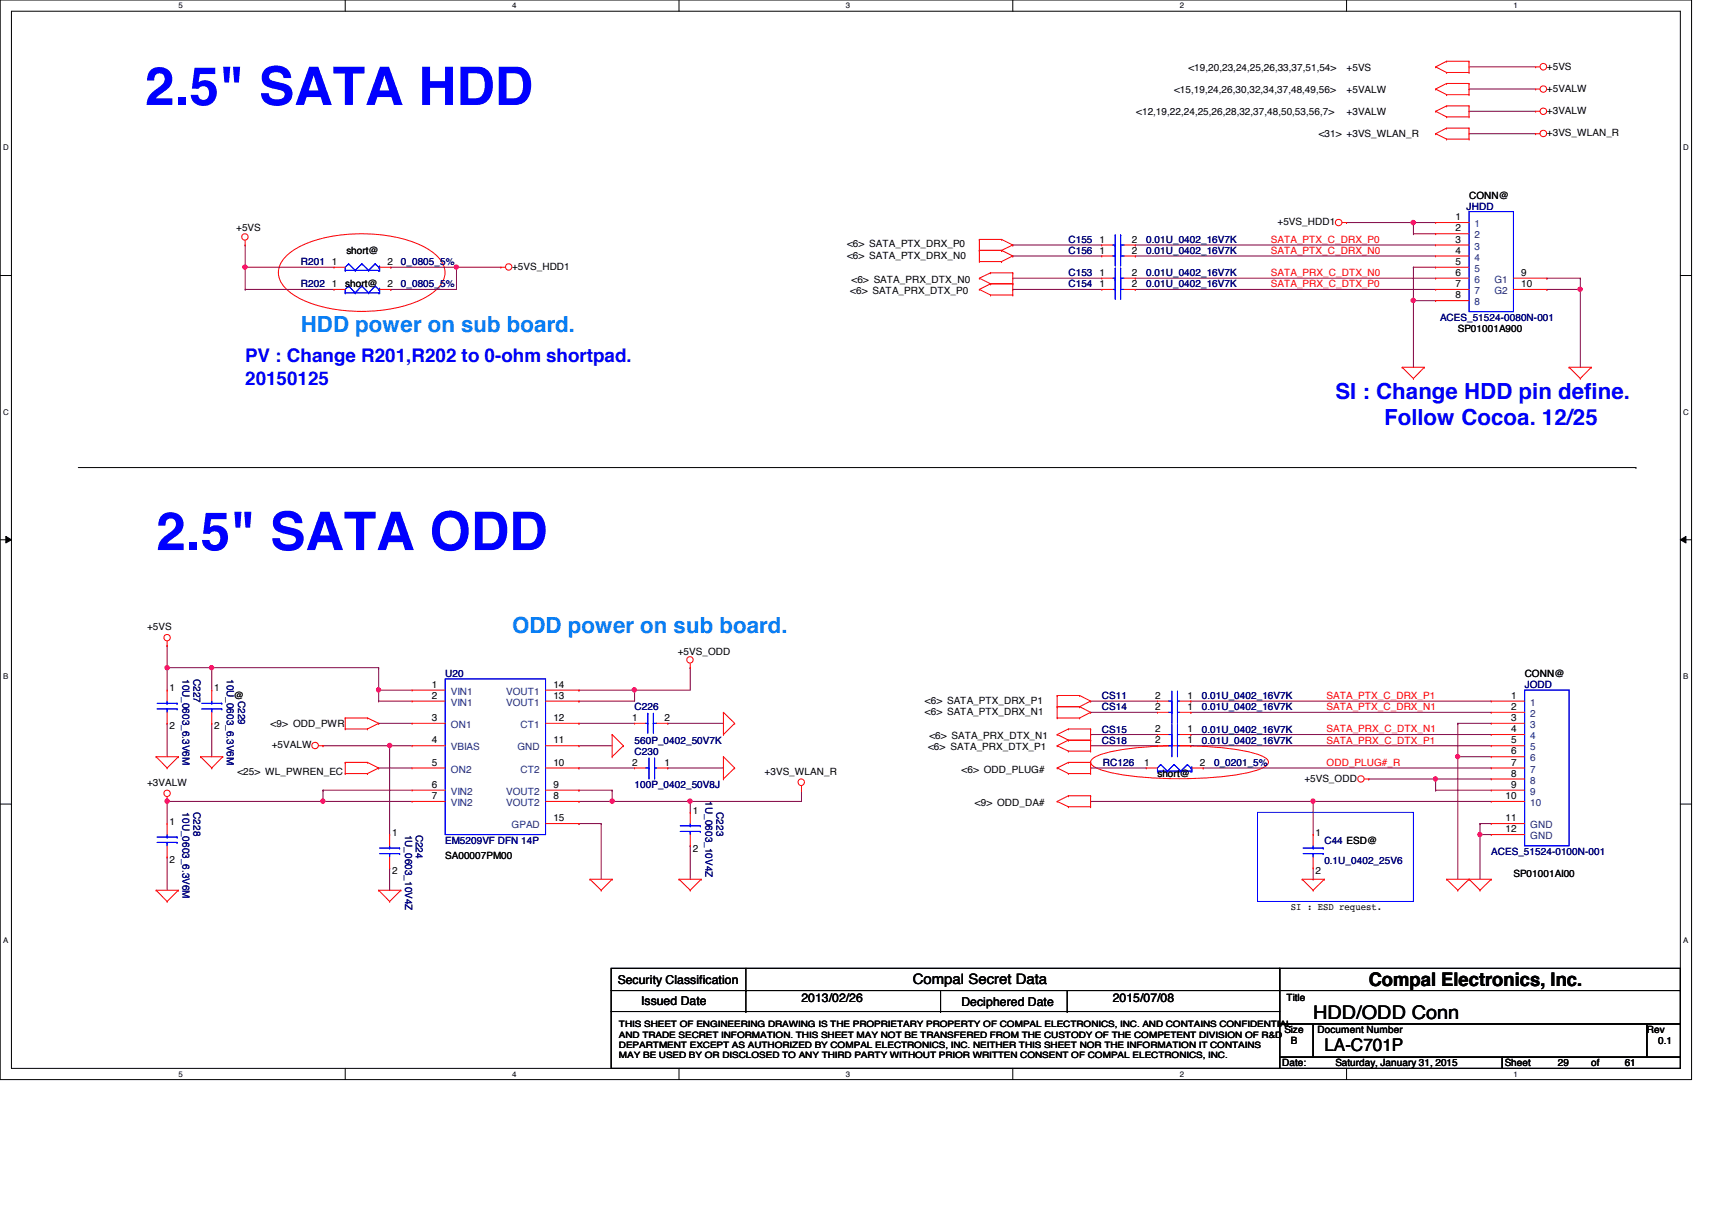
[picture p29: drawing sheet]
<svg xmlns="http://www.w3.org/2000/svg" width="297mm" height="210mm" viewBox="0 0 297 210" stroke-linecap="round" stroke-linejoin="round" font-family="sans-serif">
<defs><g id="words">
<g font-size="9.2" fill="#00f">
<text x="25.1" y="18.2">2.5&quot; SATA HDD</text>
<text x="27.1" y="95.4">2.5&quot; SATA ODD</text>
</g>
<g font-size="3.9" fill="#0080ff">
<text x="52.2" y="57.6">HDD power on sub board.</text>
<text x="88.9" y="109.7">ODD power on sub board.</text>
</g>
<g font-size="3.9" fill="#00f">
<text x="231.7" y="69.2">SI : Change HDD pin define.</text>
<text x="240.2" y="73.7">Follow Cocoa. 12/25</text>
</g>
<g font-size="3.3" fill="#00f">
<text x="42.5" y="62.9">PV : Change R201,R202 to 0-ohm shortpad.</text>
<text x="42.5" y="66.8">20150125</text>
</g>
<g font-size="3.3">
<text x="237.5" y="171">Compal Electronics, Inc.</text>
<text x="227.8" y="176.7">HDD/ODD Conn</text>
</g>
<text font-size="3" x="229.8" y="182.3">LA-C701P</text>
<text font-size="2.5" x="158.4" y="170.8">Compal Secret Data</text>
<g font-size="2.1">
<text x="107.2" y="170.7">Security Classification</text>
<text x="139.1" y="173.8">2013/02/26</text>
<text x="193.1" y="173.8">2015/07/08</text>
<text x="111.2" y="174.3">Issued Date</text>
<text x="166.8" y="174.5">Deciphered Date</text>
</g>
<g font-size="1.7">
<text x="203.7" y="16.1">&lt;15,19,24,26,30,32,34,37,48,49,56&gt;</text>
<text x="206.2" y="12.2">&lt;19,20,23,24,25,26,33,37,51,54&gt;</text>
<text x="233.6" y="12.2">+5VS</text>
<text x="233.6" y="16.1">+5VALW</text>
<text x="268.4" y="12.1">+5VS</text>
<text x="268.4" y="15.9">+5VALW</text>
<text x="197.1" y="20">&lt;12,19,22,24,25,26,28,32,37,48,50,53,56,7&gt;</text>
<text x="228.8" y="23.8">&lt;31&gt; +3VS_WLAN_R</text>
<text x="233.6" y="20">+3VALW</text>
<text x="268.4" y="19.8">+3VALW</text>
<text x="268.4" y="23.6">+3VS_WLAN_R</text>
<text x="254.9" y="34.5">CONN@</text>
<text x="41" y="40">+5VS</text>
<text x="221.7" y="39.1">+5VS_HDD1</text>
<text x="252.6" y="38.2">1</text>
<text x="252.6" y="40.1">2</text>
<text x="57.6" y="45.9">1</text>
<text x="60.1" y="44.1">short@</text>
<text x="67.2" y="45.9">2</text>
<text x="88.9" y="46.8">+5VS_HDD1</text>
<text x="147" y="44.9">&lt;6&gt; SATA_PTX_DRX_N0</text>
<text x="147" y="42.9">&lt;6&gt; SATA_PTX_DRX_P0</text>
<text x="190.8" y="44">1</text>
<text x="190.8" y="42.1">1</text>
<text x="190.8" y="47.8">1</text>
<text x="196.4" y="44">2</text>
<text x="196.4" y="42.1">2</text>
<text x="196.4" y="47.8">2</text>
<text x="252.6" y="42.1">3</text>
<text x="252.6" y="44">4</text>
<text x="252.6" y="45.9">5</text>
<text x="252.6" y="47.8">6</text>
<text x="263.9" y="47.8">9</text>
<text x="57.6" y="49.8">1</text>
<text x="59.9" y="49.9">short@</text>
<text x="67.2" y="49.8">2</text>
<text x="147.5" y="51.1">&lt;6&gt; SATA_PRX_DTX_P0</text>
<text x="147.7" y="49.1">&lt;6&gt; SATA_PRX_DTX_N0</text>
<text x="190.8" y="49.8">1</text>
<text x="196.4" y="49.8">2</text>
<text x="252.6" y="49.8">7</text>
<text x="252.6" y="51.7">8</text>
<text x="263.9" y="49.8">10</text>
<text x="252.9" y="57.6">SP01001A900</text>
<text x="25.5" y="109.3">+5VS</text>
<text x="117.6" y="113.6">+5VS_ODD</text>
<text x="29.4" y="119.9">1</text>
<text x="37.2" y="119.9">1</text>
<text x="74.9" y="119.3">1</text>
<text x="96" y="119.3">14</text>
<text x="264.5" y="117.4">CONN@</text>
<text x="40.6" y="121.3">@</text>
<text x="74.9" y="121.2">2</text>
<text x="74.9" y="125.1">3</text>
<text x="96" y="125.1">12</text>
<text x="96" y="121.2">13</text>
<text x="109.7" y="125.1">1</text>
<text x="115.3" y="125.1">2</text>
<text x="160.5" y="124">&lt;6&gt; SATA_PTX_DRX_N1</text>
<text x="160.5" y="122.1">&lt;6&gt; SATA_PTX_DRX_P1</text>
<text x="200.4" y="123.1">2</text>
<text x="200.4" y="121.2">2</text>
<text x="206" y="123.1">1</text>
<text x="206" y="121.2">1</text>
<text x="262.2" y="121.2">1</text>
<text x="262.2" y="123.1">2</text>
<text x="262.2" y="125.1">3</text>
<text x="29.4" y="126.5">2</text>
<text x="37.2" y="126.5">2</text>
<text x="46.9" y="126.2">&lt;9&gt; ODD_PWR</text>
<text x="47.2" y="129.8">+5VALW</text>
<text x="74.9" y="128.9">4</text>
<text x="96" y="128.9">11</text>
<text x="161" y="130.2">&lt;6&gt; SATA_PRX_DTX_P1</text>
<text x="161.2" y="128.3">&lt;6&gt; SATA_PRX_DTX_N1</text>
<text x="200.4" y="127">2</text>
<text x="200.4" y="128.9">2</text>
<text x="206" y="127">1</text>
<text x="206" y="128.9">1</text>
<text x="262.2" y="127">4</text>
<text x="262.2" y="128.9">5</text>
<text x="262.2" y="130.9">6</text>
<text x="25.5" y="136.4">+3VALW</text>
<text x="41.2" y="134.5">&lt;25&gt; WL_PWREN_EC</text>
<text x="74.9" y="136.7">6</text>
<text x="74.9" y="132.8">5</text>
<text x="96" y="136.7">9</text>
<text x="96" y="132.8">10</text>
<text x="109.7" y="132.8">2</text>
<text x="115.3" y="132.8">1</text>
<text x="132.7" y="134.5">+3VS_WLAN_R</text>
<text x="166.8" y="134.1">&lt;6&gt; ODD_PLUG#</text>
<text x="198.5" y="132.8">1</text>
<text x="200.8" y="134.8">short@</text>
<text x="208.1" y="132.8">2</text>
<text x="226.3" y="135.6">+5VS_ODD</text>
<text x="262.2" y="132.8">7</text>
<text x="262.2" y="134.7">8</text>
<text x="262.2" y="136.7">9</text>
<text x="29.4" y="143">1</text>
<text x="74.9" y="138.6">7</text>
<text x="96" y="138.6">8</text>
<text x="96" y="142.5">15</text>
<text x="120.2" y="141.1">1</text>
<text x="169.2" y="139.8">&lt;9&gt; ODD_DA#</text>
<text x="261.2" y="138.6">10</text>
<text x="261.2" y="142.5">11</text>
<text x="29.4" y="149.7">2</text>
<text x="68" y="145">1</text>
<text x="77.3" y="148.9">SA00007PM00</text>
<text x="120.2" y="147.7">2</text>
<text x="228.3" y="145">1</text>
<text x="261.2" y="144.4">12</text>
<text x="68" y="151.6">2</text>
<text x="228.3" y="151.6">2</text>
<text x="262.6" y="152.2">SP01001AI00</text>
<text x="224" y="157.8">SI : ESD request.</text>
<text x="223.2" y="173.6">Title</text>
<text x="222.8" y="179.2">Size</text>
<text x="228.6" y="179.2">Document Number</text>
<text x="285.7" y="179.2">Rev</text>
<text x="222.5" y="185">Date:</text>
<text x="224" y="181.1">B</text>
<text x="231.7" y="185">Saturday, January 31, 2015</text>
<text x="261.1" y="185">Sheet</text>
<text x="270.3" y="185">29</text>
<text x="276.1" y="185">of</text>
<text x="281.9" y="185">61</text>
<text x="287.7" y="181.1">0.1</text>
</g>
<g font-size="1.7" fill="#000080">
<text x="254.5" y="36.4">JHDD</text>
<text x="52.2" y="46">R201</text>
<text x="69.5" y="46">0_0805_5%</text>
<text x="185.4" y="44.1">C156</text>
<text x="185.4" y="42.2">C155</text>
<text x="185.4" y="48">C153</text>
<text x="198.9" y="44.1">0.01U_0402_16V7K</text>
<text x="198.9" y="42.2">0.01U_0402_16V7K</text>
<text x="198.9" y="48">0.01U_0402_16V7K</text>
<text x="52.2" y="49.9">R202</text>
<text x="69.5" y="49.9">0_0805_5%</text>
<text x="185.4" y="49.9">C154</text>
<text x="198.9" y="49.9">0.01U_0402_16V7K</text>
<text x="249.8" y="55.7">ACES_51524-0080N-001</text>
<text x="31.7" y="117.8" transform="rotate(90 31.7 117.8)">10U_0603_6.3V6M</text>
<text x="33.6" y="117.8" transform="rotate(90 33.6 117.8)">C227</text>
<text x="39.4" y="117.8" transform="rotate(90 39.4 117.8)">10U_0603_6.3V6M</text>
<text x="77.3" y="117.4">U20</text>
<text x="264.5" y="119.4">JODD</text>
<text x="41.3" y="121.6" transform="rotate(90 41.3 121.6)">C229</text>
<text x="110.1" y="123.2">C226</text>
<text x="191.2" y="123.2">CS14</text>
<text x="191.2" y="121.3">CS11</text>
<text x="208.5" y="123.2">0.01U_0402_16V7K</text>
<text x="208.5" y="121.3">0.01U_0402_16V7K</text>
<text x="110.1" y="129">560P_0402_50V7K</text>
<text x="110.1" y="131">C230</text>
<text x="191.2" y="127.1">CS15</text>
<text x="191.2" y="129">CS18</text>
<text x="208.5" y="127.1">0.01U_0402_16V7K</text>
<text x="208.5" y="129">0.01U_0402_16V7K</text>
<text x="110.1" y="136.7">100P_0402_50V8J</text>
<text x="191.3" y="132.9">RC126</text>
<text x="210.6" y="132.9">0_0201_5%</text>
<text x="31.7" y="140.9" transform="rotate(90 31.7 140.9)">10U_0603_6.3V6M</text>
<text x="33.6" y="140.9" transform="rotate(90 33.6 140.9)">C228</text>
<text x="122.4" y="139" transform="rotate(90 122.4 139)">1U_0603_10V4Z</text>
<text x="124.3" y="140.9" transform="rotate(90 124.3 140.9)">C223</text>
<text x="70.3" y="144.8" transform="rotate(90 70.3 144.8)">1U_0603_10V4Z</text>
<text x="72.2" y="144.8" transform="rotate(90 72.2 144.8)">C224</text>
<text x="77.3" y="146.4">EM5209VF DFN 14P</text>
<text x="229.8" y="146.4">C44 ESD@</text>
<text x="229.8" y="149.9">0.1U_0402_25V6</text>
<text x="258.7" y="148.3">ACES_51524-0100N-001</text>
</g>
<g font-size="1.7" fill="#004080">
<text x="255.9" y="39.4">1</text>
<text x="255.9" y="41.4">2</text>
<text x="255.9" y="43.3">3</text>
<text x="255.9" y="45.2">4</text>
<text x="255.9" y="47.2">5</text>
<text x="255.9" y="49.1">6</text>
<text x="255.9" y="51">7</text>
<text x="255.9" y="53">8</text>
<text x="259.3" y="49.1">G1</text>
<text x="259.3" y="51">G2</text>
<text x="78.2" y="122.4">VIN1</text>
<text x="78.2" y="120.5">VIN1</text>
<text x="87.8" y="120.5">VOUT1</text>
<text x="87.8" y="122.4">VOUT1</text>
<text x="265.5" y="122.4">1</text>
<text x="265.5" y="124.4">2</text>
<text x="78.2" y="130.2">VBIAS</text>
<text x="78.2" y="126.3">ON1</text>
<text x="89.8" y="130.2">GND</text>
<text x="90.3" y="126.3">CT1</text>
<text x="265.5" y="126.3">3</text>
<text x="265.5" y="128.2">4</text>
<text x="265.5" y="130.2">5</text>
<text x="78.2" y="137.9">VIN2</text>
<text x="78.2" y="134">ON2</text>
<text x="87.8" y="137.9">VOUT2</text>
<text x="90.3" y="134">CT2</text>
<text x="265.5" y="132.1">6</text>
<text x="265.5" y="134">7</text>
<text x="265.5" y="135.9">8</text>
<text x="265.5" y="137.9">9</text>
<text x="78.2" y="139.8">VIN2</text>
<text x="87.8" y="139.8">VOUT2</text>
<text x="88.8" y="143.7">GPAD</text>
<text x="265.5" y="139.8">10</text>
<text x="265.5" y="143.7">GND</text>
<text x="265.5" y="145.6">GND</text>
</g>
<g font-size="1.7" fill="#f00">
<text x="220.5" y="47.9">SATA_PRX_C_DTX_N0</text>
<text x="220.5" y="42.1">SATA_PTX_C_DRX_P0</text>
<text x="220.5" y="44">SATA_PTX_C_DRX_N0</text>
<text x="220.5" y="49.8">SATA_PRX_C_DTX_P0</text>
<text x="230.2" y="121.2">SATA_PTX_C_DRX_P1</text>
<text x="230.2" y="123.2">SATA_PTX_C_DRX_N1</text>
<text x="230.2" y="129">SATA_PRX_C_DTX_P1</text>
<text x="230.2" y="127">SATA_PRX_C_DTX_N1</text>
<text x="230.2" y="132.8">ODD_PLUG#_R</text>
</g>
<g font-size="1.5">
<text x="107.4" y="178.2">THIS SHEET OF ENGINEERING DRAWING IS THE PROPRIETARY PROPERTY OF COMPAL ELECTRONICS, INC. AND CONTAINS CONFIDENTIAL</text>
<text x="107.4" y="180">AND TRADE SECRET INFORMATION. THIS SHEET MAY NOT BE TRANSFERED FROM THE CUSTODY OF THE COMPETENT DIVISION OF R&amp;D</text>
<text x="107.4" y="181.8">DEPARTMENT EXCEPT AS AUTHORIZED BY COMPAL ELECTRONICS, INC. NEITHER THIS SHEET NOR THE INFORMATION IT CONTAINS</text>
<text x="107.4" y="183.6">MAY BE USED BY OR DISCLOSED TO ANY THIRD PARTY WITHOUT PRIOR WRITTEN CONSENT OF COMPAL ELECTRONICS, INC.</text>
</g>
<g font-size="1.4">
<text x="30.9" y="1.4">5</text>
<text x="88.9" y="1.4">4</text>
<text x="146.8" y="1.4">3</text>
<text x="204.7" y="1.4">2</text>
<text x="262.6" y="1.4">1</text>
<text x=".5" y="26.1">D</text>
<text x="292.1" y="26.1">D</text>
<text x=".5" y="71.9">C</text>
<text x="292.1" y="71.9">C</text>
<text x=".5" y="117.8">B</text>
<text x="292.1" y="117.8">B</text>
<text x=".5" y="163.6">A</text>
<text x="292.1" y="163.6">A</text>
<text x="30.9" y="186.8">5</text>
<text x="88.9" y="186.8">4</text>
<text x="146.8" y="186.8">3</text>
<text x="204.7" y="186.8">2</text>
<text x="262.6" y="186.8">1</text>
</g>
</g></defs>
<path d="M0 0h293.5v187.3h-293.5zM2 1.9h289.5v183.4h-289.5z" fill="none" stroke="#000" stroke-width=".17"/>
<g fill="#fff">
<path d="M30.9 .2h.8v1.5h-.8z"/>
<path d="M30.9 185.5h.8v1.6h-.8z"/>
</g>
<path d="M59.9 0v1.9M59.9 185.3v2" fill="none" stroke="#000" stroke-width=".17"/>
<g fill="#fff">
<path d="M88.9 .2h.7v1.5h-.7z"/>
<path d="M88.9 185.5h.7v1.6h-.7z"/>
</g>
<path d="M117.8 0v1.9M117.8 185.3v2" fill="none" stroke="#000" stroke-width=".17"/>
<g fill="#fff">
<path d="M146.8 .2h.7v1.5h-.7z"/>
<path d="M146.8 185.5h.7v1.6h-.7z"/>
</g>
<path d="M175.7 0v1.9M175.7 185.3v2" fill="none" stroke="#000" stroke-width=".17"/>
<g fill="#fff">
<path d="M204.7 .2h.7v1.5h-.7z"/>
<path d="M204.7 185.5h.7v1.6h-.7z"/>
</g>
<path d="M233.6 0v1.9M233.6 185.3v2" fill="none" stroke="#000" stroke-width=".17"/>
<g fill="#fff">
<path d="M262.6 .2h.8v1.5h-.8z"/>
<path d="M262.6 185.5h.8v1.6h-.8z"/>
<path d="M.5 24.8h1v1.6h-1z"/>
<path d="M292.1 24.8h.9v1.6h-.9z"/>
<path d="M.5 70.7h1v1.5h-1z"/>
<path d="M292.1 70.7h.9v1.5h-.9z"/>
</g>
<path d="M0 47.8h2M291.5 47.8h2" fill="none" stroke="#000" stroke-width=".17"/>
<g fill="#fff">
<path d="M.5 116.5h.9v1.6h-.9z"/>
<path d="M292.1 116.5h.8v1.6h-.8z"/>
</g>
<path d="M0 93.6h2M1 93l1 .6-1 .6zM291.5 93.6l1-.6v1.2zM291.5 93.6h2" fill="none" stroke="#000" stroke-width=".17"/>
<path d="M1 93l1 .6-1 .6zM291.5 93.6l1-.6v1.2z" fill="#000"/>
<g fill="#fff">
<path d="M.5 162.4h.9v1.5h-.9z"/>
<path d="M292.1 162.4h.8v1.5h-.8z"/>
</g>
<path d="M13.6 81.1h270.2M283.8 81.1h.1M0 139.5h2M291.5 139.5h2" fill="none" stroke="#000" stroke-width=".17"/>
<path d="M218.2 140.9h27v15.5h-27z" fill="none" stroke="#00f" stroke-width=".17"/>
<path d="M49.8 44.3a17.2 17.2 0 0 1 9.6-3.6 25.5 25.5 0 0 1 14.6 2.4 5.3 5.3 0 0 1 3.2 4.2 5.3 5.3 0 0 1-3.2 4.2 25.8 25.8 0 0 1-16.1 2.1 16.4 16.4 0 0 1-8.1-3.4 3.7 3.7 0 0 1 0-5.9zM189.3 131.9a5 5 0 0 1 2.7-1.3 66.5 66.5 0 0 1 25.3 0 5 5 0 0 1 2.7 1.3l.1 .3a2.23 2.23 0 0 1-1.8 1.3 54.2 54.2 0 0 1-17.5 1.5 33.1 33.1 0 0 1-10.5-1.8l-1-.6-.1-.4z" fill="none" stroke="#f00" stroke-width=".17"/>
<path d="M42.5 46.4h.1M42.5 42.5h.1M42.5 46.4h15.5M42.5 42.5v3.9" fill="none" stroke="#800040" stroke-width=".17"/>
<circle cx="42.5" cy="46.3" r=".37" fill="#f0f"/>
<circle cx="42.5" cy="46.3" r=".37" fill="none" stroke="#f0f" stroke-width=".17"/>
<path d="M79.2 46.4h.1M79.2 46.4h7.7" fill="none" stroke="#800040" stroke-width=".17"/>
<circle cx="79.2" cy="46.3" r=".37" fill="#f0f"/>
<circle cx="79.2" cy="46.3" r=".37" fill="none" stroke="#f0f" stroke-width=".17"/>
<g fill="none" stroke="#800040" stroke-width=".17">
<path d="M245.2 38.6h.1M245.2 38.6h3.9M42.5 50.2h.1M42.5 46.4h.1M42.5 50.2h15.5M42.5 46.4v3.8M67.8 50.2h.1M67.8 46.4h.1M67.8 46.4h11.4M79.2 46.4h.1M79.2 46.4v3.8h-11.4M175.7 50.2h.1"/>
<path d="M175.7 48.3h.1M175.7 42.5h.1M175.7 50.2h15.5M175.7 48.3h15.5M175.7 42.5h15.5M197 50.2h.1M197 48.3h.1M197 42.5h.1M197 50.2h52.1M197 48.3h52.1M197 42.5h52.1"/>
</g>
<circle cx="245.2" cy="38.6" r=".38" fill="#f0f"/>
<circle cx="245.2" cy="38.6" r=".38" fill="none" stroke="#f0f" stroke-width=".17"/>
<path d="M245.2 52.2h.1M245.2 52.2v11.5" fill="none" stroke="#800040" stroke-width=".17"/>
<circle cx="245.2" cy="52.1" r=".38" fill="#f0f"/>
<circle cx="245.2" cy="52.1" r=".38" fill="none" stroke="#f0f" stroke-width=".17"/>
<path d="M175.7 44.4h.1M175.7 44.4h15.5M197 44.4h.1M197 44.4h52.1M245.2 46.4h.1M245.2 46.4h3.9M227.8 139h.1M227.8 139h30.9" fill="none" stroke="#800040" stroke-width=".17"/>
<circle cx="227.8" cy="139" r=".38" fill="#f0f"/>
<circle cx="227.8" cy="139" r=".38" fill="none" stroke="#f0f" stroke-width=".17"/>
<g fill="none" stroke="#800040" stroke-width=".17">
<path d="M189.2 129.4h.1M189.2 127.4h.1M189.2 121.6h.1M189.2 123.6h.1M189.2 129.4h11.6M189.2 127.4h11.6M189.2 121.6h11.6M189.2 123.6h11.6M206.6 129.4h.1M206.6 127.4h.1M206.6 121.6h.1M206.6 123.6h.1"/>
<path d="M206.6 129.4h52.1M206.6 127.4h52.1M206.6 121.6h52.1M206.6 123.6h52.1M252.9 131.3h.1M252.9 131.3v21.2"/>
</g>
<circle cx="252.9" cy="131.2" r=".37" fill="#f0f"/>
<circle cx="252.9" cy="131.2" r=".37" fill="none" stroke="#f0f" stroke-width=".17"/>
<path d="M249.1 137.1h.1M249.1 135.1h.1M249.1 137.1h9.6M249.1 135.1h9.6M252.9 125.5h.1M252.9 125.5h5.8" fill="none" stroke="#800040" stroke-width=".17"/>
<circle cx="249" cy="135.1" r=".38" fill="#f0f"/>
<circle cx="249" cy="135.1" r=".38" fill="none" stroke="#f0f" stroke-width=".17"/>
<g fill="none" stroke="#800040" stroke-width=".17">
<path d="M254.9 11.6h.1M254.9 15.5h.1M254.9 11.6h11.5M254.9 15.5h11.5M245.2 52.2h.1M245.2 46.4h.1M245.2 52.2h3.9M245.2 46.4v5.8M115.9 125.5h.1M115.9 125.5h9.6M119.8 139h.1M139.1 137.1h.1"/>
<path d="M139.1 137.1v1.9h-19.3M249.1 135.1h.1M249.1 135.1v2M252.9 131.3h.1M252.9 125.5h.1M252.9 131.3h5.8M252.9 125.5v5.8M67.6 150.6h.1M67.6 150.6v3.8"/>
</g>
<circle cx="119.7" cy="139" r=".38" fill="#f0f"/>
<circle cx="119.7" cy="139" r=".38" fill="none" stroke="#f0f" stroke-width=".17"/>
<path d="M36.7 115.8h.1M36.7 115.8h29" fill="none" stroke="#800040" stroke-width=".17"/>
<circle cx="36.7" cy="115.8" r=".38" fill="#f0f"/>
<circle cx="36.7" cy="115.8" r=".38" fill="none" stroke="#f0f" stroke-width=".17"/>
<path d="M65.7 119.7h.1M65.7 119.7v1.9" fill="none" stroke="#800040" stroke-width=".17"/>
<circle cx="65.7" cy="119.7" r=".38" fill="#f0f"/>
<circle cx="65.7" cy="119.7" r=".38" fill="none" stroke="#f0f" stroke-width=".17"/>
<path d="M67.6 129.4h.1M67.6 129.4v15.4" fill="none" stroke="#800040" stroke-width=".17"/>
<circle cx="67.6" cy="129.3" r=".38" fill="#f0f"/>
<circle cx="67.6" cy="129.3" r=".38" fill="none" stroke="#f0f" stroke-width=".17"/>
<path d="M100.5 133.2h.1M100.5 133.2h9.6M106.2 139h.1M106.2 139h13.6M115.9 133.2h.1M115.9 133.2h9.6M119.8 139h.1M119.8 139v1.9" fill="none" stroke="#800040" stroke-width=".17"/>
<circle cx="106.2" cy="139" r=".38" fill="#f0f"/>
<circle cx="106.2" cy="139" r=".38" fill="none" stroke="#f0f" stroke-width=".17"/>
<g fill="none" stroke="#800040" stroke-width=".17">
<path d="M29 112h.1M29 115.8h.1M29 112v7.7M36.7 115.8h.1M36.7 115.8v3.9M65.7 119.7h.1M65.7 119.7h5.8M100.5 119.7h.1M100.5 119.7h9.6M110.1 119.7h.1M110.1 119.7v1.9h-9.6M119.8 115.8h.1"/>
<path d="M119.8 115.8v3.9M29 125.5h.1M29 125.5v5.8M36.7 125.5h.1M36.7 125.5v5.8M65.7 125.5h.1M65.7 121.6h.1M65.7 125.5h5.8M65.7 121.6h5.8M67.6 129.4h.1M67.6 129.4h3.9M100.5 129.4h.1"/>
<path d="M100.5 125.5h.1M100.5 121.6h.1M100.5 129.4h5.7M100.5 125.5h9.6M100.5 142.9h.1M100.5 142.9h3.8M104.3 142.9h.1M104.3 142.9v9.6"/>
</g>
<circle cx="110.1" cy="119.7" r=".38" fill="#f0f"/>
<circle cx="110.1" cy="119.7" r=".38" fill="none" stroke="#f0f" stroke-width=".17"/>
<path d="M110.1 119.7h.1M110.1 119.7h9.7M29 139h.1M29 139h27" fill="none" stroke="#800040" stroke-width=".17"/>
<circle cx="56" cy="139" r=".38" fill="#f0f"/>
<circle cx="56" cy="139" r=".38" fill="none" stroke="#f0f" stroke-width=".17"/>
<path d="M29 139h.1M29 139v3.9M56 137.1h.1M56 139h.1M56 137.1h15.5M56 139h15.5M56 137.1v1.9" fill="none" stroke="#800040" stroke-width=".17"/>
<circle cx="29" cy="139" r=".38" fill="#f0f"/>
<circle cx="29" cy="139" r=".38" fill="none" stroke="#f0f" stroke-width=".17"/>
<g fill="none" stroke="#800040" stroke-width=".17">
<path d="M56 129.4h.1M56 129.4h11.6M65.7 133.2h.1M65.7 133.2h5.8M100.5 137.1h.1M100.5 137.1h5.7M106.2 137.1h.1M106.2 137.1v1.9M29 148.7h.1M29 148.7v5.7M119.8 146.7h.1M119.8 146.7v5.8"/>
<path d="M256.8 144.8h.1M256.8 144.8v7.7"/>
</g>
<circle cx="256.8" cy="144.8" r=".38" fill="#f0f"/>
<circle cx="256.8" cy="144.8" r=".38" fill="none" stroke="#f0f" stroke-width=".17"/>
<path d="M274.2 50.2h.1M274.2 50.2v13.5M256.8 142.9h.1M256.8 144.8h.1M256.8 142.9h1.9M256.8 144.8h1.9M256.8 142.9v1.9" fill="none" stroke="#800040" stroke-width=".17"/>
<circle cx="274.2" cy="50.2" r=".37" fill="#f0f"/>
<circle cx="274.2" cy="50.2" r=".37" fill="none" stroke="#f0f" stroke-width=".17"/>
<g fill="none" stroke="#800040" stroke-width=".17">
<path d="M254.9 19.3h.1M254.9 19.3h11.5M254.9 23.2h.1M254.9 23.2h11.5M268.4 48.3h.1M268.4 50.2h.1M268.4 48.3h5.8M274.2 48.3h.1M274.2 48.3v1.9h-5.8M29 115.8h.1M29 115.8h7.7M65.7 115.8h.1"/>
<path d="M65.7 115.8v3.9M100.5 139h.1M100.5 139h5.7M237.5 135.1h.1M237.5 135.1h11.6"/>
</g>
<circle cx="29" cy="115.8" r=".38" fill="#f0f"/>
<circle cx="29" cy="115.8" r=".38" fill="none" stroke="#f0f" stroke-width=".17"/>
<g fill="none" stroke="#800040" stroke-width=".17">
<path d="M233.6 38.6h.1M233.6 38.6h11.6M245.2 38.6h.1M245.2 38.6v2M245.2 40.6h.1M245.2 40.6h3.9M189.2 139h.1M189.2 133.2h.1M189.2 139h38.6M189.2 133.2h9.7M208.7 133.2h.1M208.7 133.2h50"/>
<path d="M227.8 139h.1M227.8 139v5.8M227.8 152.5h.1M227.8 150.6v1.9"/>
</g>
<g fill="none" stroke="#f00" stroke-width=".17">
<path d="M249.1 11.6h.1M249.1 15.5h.1M249.1 19.3h.1M249.1 11.6l1.9 1M249.1 15.5l1.9 .9M249.1 19.3l1.9 1M251 10.6h.1M251 12.6h.1M251 14.5h.1M251 16.4h.1M251 18.4h.1M251 10.6l-1.9 1"/>
<path d="M251 10.6h3.9M251 12.6h3.9M251 14.5l-1.9 1M251 14.5h3.9M251 16.4h3.9M251 18.4l-1.9 .9M251 18.4h3.9M254.9 10.6h.1M254.9 12.6h.1M254.9 14.5h.1M254.9 16.4h.1M254.9 18.4h.1"/>
<path d="M254.9 10.6v2M254.9 14.5v1.9M254.9 18.4v1.9M266.4 11.6h.1M266.4 15.5h.1M266.4 19.3h.1M266.4 11.6h.8M266.4 15.5h.8M266.4 19.3h.8M232.9 38.6h.7M233.6 38.6h.1M249.1 23.2h.1"/>
<path d="M249.1 38.6h.1M249.1 23.2l1.9 .9M249.1 38.6h5.8M251 20.3h.1M251 22.2h.1M251 24.1h.1M251 20.3h3.9M251 22.2l-1.9 1M251 22.2h3.9M251 24.1h3.9M254.9 20.3h.1M254.9 22.2h.1"/>
<path d="M254.9 24.1h.1M254.9 22.2v1.9M266.4 23.2h.1M266.4 23.2h.8M42.5 42.5h.1M42.5 41.7v.8M58 46.4h.1M58 50.2h.1M58 46.4h1.9M58 50.2h1.9M65.9 46.4h1.9M65.9 50.2h1.9"/>
<path d="M67.8 46.4h.1M67.8 50.2h.1M86.9 46.4h.1M86.9 46.4h.8M169.9 45.4h.1M169.9 43.4h.1M169.9 41.5h.1M169.9 48.3h.1M169.9 50.2h.1M169.9 43.4h3.9M169.9 45.4h3.9M169.9 41.5v3.9"/>
<path d="M169.9 41.5h3.9M169.9 48.3l2 .9M169.9 50.2l2 1M171.9 47.3h.1M171.9 49.2h.1M171.9 51.2h.1M171.9 47.3h3.8M171.9 47.3l-2 1M171.9 49.2h3.8M171.9 49.2l-2 1M171.9 51.2h3.8M173.8 43.4h.1"/>
<path d="M173.8 45.4h.1M173.8 41.5h.1M173.8 43.4l1.9 1M173.8 41.5l1.9 1M175.7 44.4h.1M175.7 42.5h.1M175.7 49.2h.1M175.7 47.3h.1M175.7 51.2h.1M175.7 44.4l-1.9 1M175.7 42.5l-1.9 .9M175.7 47.3v3.9"/>
<path d="M191.2 50.2h.1M191.2 44.4h.1M191.2 42.5h.1M191.2 48.3h.1M191.2 50.2h1.9M191.2 44.4h1.9M191.2 42.5h1.9M191.2 48.3h1.9M195 50.2h2M195 44.4h2M195 42.5h2M195 48.3h2"/>
<path d="M197 50.2h.1M197 44.4h.1M197 42.5h.1M197 48.3h.1M249.1 40.6h.1M249.1 42.5h.1M249.1 44.4h.1M249.1 46.4h.1M249.1 48.3h.1M249.1 50.2h.1M249.1 52.2h.1M249.1 46.4h5.8"/>
<path d="M249.1 50.2h5.8M249.1 44.4h5.8M249.1 42.5h5.8M249.1 40.6h5.8M249.1 48.3h5.8M249.1 52.2h5.8M262.6 50.2h5.8M262.6 48.3h5.8M268.4 48.3h.1M268.4 50.2h.1M243.3 63.7h.1M243.3 63.7h3.8"/>
<path d="M243.3 63.7l1.9 2M245.2 65.7h.1M247.1 63.7h.1M247.1 63.7l-1.9 2M272.2 63.7h.1M272.2 63.7h3.9M272.2 63.7l2 2M274.2 65.7h.1M276.1 63.7h.1M276.1 63.7l-1.9 2M29 112h.1M29 119.7h.1"/>
<path d="M29 111.2v.8M29 119.7v1.9M36.7 119.7h.1M36.7 119.7v1.9M71.5 119.7h.1M71.5 119.7h5.8M94.7 119.7h5.8M100.5 119.7h.1M119.8 115.8h.1M119.8 115.1v.7M27.1 131.3h.1M27.1 131.3h3.8"/>
<path d="M27.1 131.3l1.9 1.9M29 133.2h.1M29 139h.1M29 125.5h.1M29 123.6v1.9M29 138.2v.8M30.9 131.3h.1M30.9 131.3l-1.9 1.9M34.8 131.3h.1M34.8 131.3h3.8M34.8 131.3l1.9 1.9M36.7 133.2h.1"/>
<path d="M36.7 125.5h.1M36.7 123.6v1.9M38.6 131.3h.1M38.6 131.3l-1.9 1.9M55.3 129.4h.7M56 129.4h.1M59.9 124.5h.1M59.9 126.4h.1M59.9 134.2h.1M59.9 132.2h.1M59.9 132.2h3.9M59.9 134.2h3.9"/>
<path d="M59.9 124.5h3.9M59.9 126.4h3.9M59.9 124.5v1.9M59.9 132.2v2M63.8 124.5h.1M63.8 126.4h.1M63.8 134.2h.1M63.8 132.2h.1M63.8 124.5l1.9 1M63.8 132.2l1.9 1M65.7 125.5h.1M65.7 133.2h.1"/>
<path d="M65.7 125.5l-1.9 .9M65.7 133.2l-1.9 1M71.5 137.1h.1M71.5 129.4h.1M71.5 133.2h.1M71.5 139h.1M71.5 121.6h.1M71.5 125.5h.1M71.5 129.4h5.8M71.5 121.6h5.8M71.5 125.5h5.8M71.5 133.2h5.8"/>
<path d="M71.5 137.1h5.8M71.5 139h5.8M94.7 129.4h5.8M94.7 121.6h5.8M94.7 125.5h5.8M94.7 133.2h5.8M94.7 137.1h5.8M94.7 139h5.8M100.5 129.4h.1M100.5 137.1h.1M100.5 125.5h.1M100.5 139h.1"/>
<path d="M100.5 121.6h.1M100.5 133.2h.1M106.2 127.4h.1M106.2 131.3h.1M106.2 127.4v3.9M106.2 127.4l2 2M108.2 129.4h.1M108.2 129.4l-2 1.9M110.1 125.5h.1M110.1 133.2h.1M110.1 125.5h1.9M110.1 133.2h1.9"/>
<path d="M114 125.5h1.9M114 133.2h1.9M115.9 125.5h.1M115.9 133.2h.1M125.5 123.6h.1M125.5 127.4h.1M125.5 131.3h.1M125.5 135.1h.1M125.5 123.6v3.8M125.5 131.3v3.8M125.5 123.6l2 1.9M125.5 131.3l2 1.9"/>
<path d="M127.5 125.5h.1M127.5 133.2h.1M127.5 125.5l-2 1.9M127.5 133.2l-2 1.9M139.1 137.1h.1M139.1 136.3v.8M183.4 133.2h.1M183.4 124.5h.1M183.4 122.6h.1M183.4 120.6h.1M183.4 127.4h.1M183.4 129.4h.1"/>
<path d="M183.4 139h.1M183.4 133.2l2 1M183.4 122.6h3.9M183.4 124.5h3.9M183.4 120.6v3.9M183.4 120.6h3.9M183.4 127.4l2 1M183.4 129.4l2 .9M183.4 139l2 1M185.4 132.2h.1M185.4 134.2h.1M185.4 126.4h.1"/>
<path d="M185.4 128.4h.1M185.4 130.3h.1M185.4 138h.1M185.4 140h.1M185.4 132.2h3.8M185.4 132.2l-2 1M185.4 134.2h3.8M185.4 126.4h3.8M185.4 126.4l-2 1M185.4 128.4h3.8M185.4 128.4l-2 1M185.4 130.3h3.8"/>
<path d="M185.4 138h3.8M185.4 138l-2 1M185.4 140h3.8M187.3 122.6h.1M187.3 124.5h.1M187.3 120.6h.1M187.3 122.6l1.9 1M187.3 120.6l1.9 1M189.2 134.2h.1M189.2 132.2h.1M189.2 123.6h.1M189.2 121.6h.1"/>
<path d="M189.2 128.4h.1M189.2 126.4h.1M189.2 130.3h.1M189.2 140h.1M189.2 138h.1M189.2 126.4v3.9M189.2 132.2v2M189.2 138v2M189.2 123.6l-1.9 .9M189.2 121.6l-1.9 1M198.9 133.2h.1M198.9 133.2h1.9"/>
<path d="M200.8 123.6h.1M200.8 121.6h.1M200.8 127.4h.1M200.8 129.4h.1M200.8 129.4h1.9M200.8 123.6h1.9M200.8 121.6h1.9M200.8 127.4h1.9M204.7 129.4h1.9M204.7 123.6h1.9M204.7 121.6h1.9M204.7 127.4h1.9"/>
<path d="M206.6 123.6h.1M206.6 121.6h.1M206.6 127.4h.1M206.6 129.4h.1M206.8 133.2h1.9M208.7 133.2h.1M236.7 135.1h.8M237.5 135.1h.1M258.7 121.6h.1M258.7 123.6h.1M258.7 125.5h.1M258.7 127.4h.1"/>
<path d="M258.7 129.4h.1M258.7 131.3h.1M258.7 133.2h.1M258.7 135.1h.1M258.7 137.1h.1M258.7 139h.1M258.7 131.3h5.8M258.7 129.4h5.8M258.7 135.1h5.8M258.7 123.6h5.8M258.7 121.6h5.8M258.7 127.4h5.8"/>
<path d="M258.7 125.5h5.8M258.7 133.2h5.8M258.7 137.1h5.8M258.7 139h5.8M27.1 154.4h.1M27.1 154.4h3.8M27.1 154.4l1.9 2M29 156.4h.1M29 142.9h.1M29 148.7h.1M29 142.9v1.9M29 146.7v2"/>
<path d="M30.9 154.4h.1M30.9 154.4l-1.9 2M65.7 154.4h.1M65.7 154.4h3.8M65.7 154.4l1.9 2M67.6 156.4h.1M67.6 144.8h.1M67.6 150.6h.1M67.6 144.8v1.9M67.6 148.7v1.9M69.5 154.4h.1M69.5 154.4l-1.9 2"/>
<path d="M94.7 142.9h5.8M100.5 142.9h.1M102.4 152.5h.1M102.4 152.5h3.8M102.4 152.5l1.9 1.9M104.3 154.4h.1M106.2 152.5h.1M106.2 152.5l-1.9 1.9M117.8 152.5h.1M117.8 152.5h3.9M117.8 152.5l2 1.9M119.8 154.4h.1"/>
<path d="M119.8 140.9h.1M119.8 146.7h.1M119.8 140.9v2M119.8 144.8v1.9M121.7 152.5h.1M121.7 152.5l-1.9 1.9M225.9 152.5h.1M225.9 152.5h3.9M225.9 152.5l1.9 1.9M227.8 154.4h.1M227.8 144.8h.1M227.8 150.6h.1"/>
<path d="M227.8 144.8v1.9M227.8 148.7v1.9M229.8 152.5h.1M229.8 152.5l-2 1.9M251 152.5h.1M251 152.5h7.7M251 152.5l1.9 1.9M252.9 154.4h.1M254.9 152.5h.1M254.9 152.5l-2 1.9M254.9 152.5l1.9 1.9M256.8 154.4h.1"/>
<path d="M258.7 152.5h.1M258.7 142.9h.1M258.7 144.8h.1M258.7 152.5l-1.9 1.9M258.7 142.9h5.8M258.7 144.8h5.8"/>
<circle cx="267.8" cy="11.6" r=".57"/>
<circle cx="267.8" cy="19.3" r=".56"/>
<circle cx="267.8" cy="15.5" r=".56"/>
<circle cx="232.3" cy="38.6" r=".56"/>
<circle cx="267.8" cy="23.2" r=".56"/>
<circle cx="42.5" cy="41.1" r=".56"/>
<circle cx="88.3" cy="46.3" r=".56"/>
<circle cx="29" cy="110.6" r=".56"/>
<circle cx="119.7" cy="114.5" r=".56"/>
<circle cx="29" cy="137.6" r=".56"/>
<circle cx="54.7" cy="129.3" r=".56"/>
<circle cx="139" cy="135.7" r=".56"/>
<circle cx="236.1" cy="135.1" r=".56"/>
</g>
<g fill="none" stroke="#000" stroke-width=".17">
<path d="M106 168h116v3.8h-116zM106 171.8h116v3.7h-116zM106 175.5h116v9.8h-116zM129.4 171.8h.1M129.4 175.5h.1M129.4 168v7.5M163.2 175.5h.1M163.2 171.8v3.7M185.2 175.5h.1M185.2 171.8v3.7M222 168h69.5v3.8h-69.5zM222 171.8h69.5v5.8h-69.5z"/>
<path d="M222 177.6h5.8v5.8h-5.8zM227.8 177.6h57.9v5.8h-57.9zM285.7 177.6h5.8v5.8h-5.8zM222 183.4h38.6v1.9h-38.6zM260.6 183.4h30.9v1.9h-30.9z"/>
</g>
<g fill="none" stroke="#00f" stroke-width=".17">
<path d="M254.9 36.7h7.7v17.4h-7.7zM59.9 46.9h.1M59.9 50.8h.1M59.9 46.9h5.8M59.9 50.8h5.8M60.5 45.8h.1M60.5 49.6h.1M60.5 45.8l-.6 .6v.5M60.5 45.8l1.1 1.1M60.5 49.6l-.6 .6v.6M60.5 49.6l1.1 1.2M61.6 46.9h.1"/>
<path d="M61.6 50.8h.1M62.8 45.8h.1M62.8 49.6h.1M62.8 45.8l-1.2 1.1M62.8 45.8l1.2 1.1M62.8 49.6l-1.2 1.2M62.8 49.6l1.2 1.2M64 46.9h.1M64 50.8h.1M65.1 45.8h.1M65.1 49.6h.1M65.1 45.8l-1.1 1.1"/>
<path d="M65.1 45.8l.6 .6M65.1 49.6l-1.1 1.2M65.1 49.6l.6 .6M65.7 46.4h.1M65.7 46.9h.1M65.7 50.2h.1M65.7 50.8h.1M65.9 46.9h.1M65.9 50.8h.1M65.9 46.1v.8M65.9 50v.8M193.1 50.2h.4"/>
<path d="M193.1 44.4h.4M193.1 42.5h.4M193.1 48.3h.4M193.5 50.2h.1M193.5 48.5h.1M193.5 44.4h.1M193.5 42.7h.1M193.5 42.5h.1M193.5 40.8h.1M193.5 48.3h.1M193.5 46.5h.1M193.5 40.8v5.3"/>
<path d="M193.5 46.5v5.4M194.4 48.5h.1M194.4 50.2h.1M194.4 42.7h.1M194.4 44.4h.1M194.4 40.8h.1M194.4 42.5h.1M194.4 46.5h.1M194.4 48.3h.1M194.4 50.2h.6M194.4 40.8v5.3M194.4 46.5v5.4"/>
<path d="M194.4 44.4h.6M194.4 42.5h.6M194.4 48.3h.6M77.3 117.8h17.4v27h-17.4zM203.3 119.9v5.4M204.3 119.9v5.4M264.5 119.7h7.7v27h-7.7zM27.3 123h3.4M27.3 122h3.4M29 122h.1M29 123h.1M29 121.6v.4"/>
<path d="M29 123v.6M30.7 123h.1M30.7 122h.1M35 123h3.5M35 122h3.5M36.7 122h.1M36.7 123h.1M36.7 121.6v.4M36.7 123v.6M38.5 123h.1M38.5 122h.1M112 125.5h.4"/>
<path d="M112 133.2h.6M112.4 125.5h.1M112.4 123.7h.1M112.4 123.7v3.5M112.6 135h.1M112.6 133.2h.1M112.6 131.5v3.5M113.4 123.7h.1M113.4 125.5h.1M113.4 125.5h.6M113.4 123.7v3.5M113.6 133.2h.1"/>
<path d="M113.6 135h.1M113.6 133.2h.4M113.6 131.5v3.5M200.8 133.8h.1M200.8 133.8h5.8M201.4 132.6h.1M201.4 132.6l-.6 .6v.6M201.4 132.6l1.2 1.2M202.6 133.8h.1M202.7 123.6h.6M202.7 121.6h.6M202.7 127.4h.6"/>
<path d="M202.7 129.4h.6M203.3 125.3h.1M203.3 123.6h.1M203.3 123.4h.1M203.3 121.6h.1M203.3 129.2h.1M203.3 127.4h.1M203.3 131.1h.1M203.3 129.4h.1M203.3 125.7v5.4M203.7 132.6h.1M203.7 132.6l-1.1 1.2"/>
<path d="M203.7 132.6l1.2 1.2M204.3 123.6h.1M204.3 125.3h.1M204.3 121.6h.1M204.3 123.4h.1M204.3 127.4h.1M204.3 129.2h.1M204.3 129.4h.1M204.3 131.1h.1M204.3 123.6h.4M204.3 125.7v5.4M204.3 121.6h.4"/>
<path d="M204.3 127.4h.4M204.3 129.4h.4M204.9 133.8h.1M206 132.6h.1M206 132.6l-1.1 1.2M206 132.6l.6 .6M206.6 133.2h.1M206.6 133.8h.1M206.8 133.8h.1M206.8 133v.8M27.3 146.1h3.4M27.3 145.2h3.4"/>
<path d="M29 145.2h.1M29 146.1h.1M29 144.8v.4M29 146.1v.6M30.7 146.1h.1M30.7 145.2h.1M65.9 148.1h3.4M65.9 147.1h3.4M67.6 147.1h.1M67.6 148.1h.1M67.6 146.7v.4M67.6 148.1v.6"/>
<path d="M69.3 148.1h.1M69.3 147.1h.1M118 144.2h3.5M118 143.3h3.5M119.8 143.3h.1M119.8 144.2h.1M119.8 142.9v.4M119.8 144.2v.6M121.5 144.2h.1M121.5 143.3h.1M226.1 148.1h3.5M226.1 147.1h3.5"/>
<path d="M227.8 147.1h.1M227.8 148.1h.1M227.8 146.7v.4M227.8 148.1v.6M229.6 148.1h.1M229.6 147.1h.1"/>
</g>
<circle cx="42.5" cy="46.3" r=".37" fill="#f0f"/>
<circle cx="42.5" cy="46.3" r=".37" fill="none" stroke="#f0f" stroke-width=".17"/>
<circle cx="79.2" cy="46.3" r=".37" fill="#f0f"/>
<circle cx="79.2" cy="46.3" r=".37" fill="none" stroke="#f0f" stroke-width=".17"/>
<circle cx="245.2" cy="38.6" r=".38" fill="#f0f"/>
<circle cx="245.2" cy="38.6" r=".38" fill="none" stroke="#f0f" stroke-width=".17"/>
<circle cx="245.2" cy="52.1" r=".38" fill="#f0f"/>
<circle cx="245.2" cy="52.1" r=".38" fill="none" stroke="#f0f" stroke-width=".17"/>
<circle cx="227.8" cy="139" r=".38" fill="#f0f"/>
<circle cx="227.8" cy="139" r=".38" fill="none" stroke="#f0f" stroke-width=".17"/>
<circle cx="252.9" cy="131.2" r=".37" fill="#f0f"/>
<circle cx="252.9" cy="131.2" r=".37" fill="none" stroke="#f0f" stroke-width=".17"/>
<circle cx="249" cy="135.1" r=".38" fill="#f0f"/>
<circle cx="249" cy="135.1" r=".38" fill="none" stroke="#f0f" stroke-width=".17"/>
<circle cx="119.7" cy="139" r=".38" fill="#f0f"/>
<circle cx="119.7" cy="139" r=".38" fill="none" stroke="#f0f" stroke-width=".17"/>
<circle cx="36.7" cy="115.8" r=".38" fill="#f0f"/>
<circle cx="36.7" cy="115.8" r=".38" fill="none" stroke="#f0f" stroke-width=".17"/>
<circle cx="65.7" cy="119.7" r=".38" fill="#f0f"/>
<circle cx="65.7" cy="119.7" r=".38" fill="none" stroke="#f0f" stroke-width=".17"/>
<circle cx="67.6" cy="129.3" r=".38" fill="#f0f"/>
<circle cx="67.6" cy="129.3" r=".38" fill="none" stroke="#f0f" stroke-width=".17"/>
<circle cx="106.2" cy="139" r=".38" fill="#f0f"/>
<circle cx="106.2" cy="139" r=".38" fill="none" stroke="#f0f" stroke-width=".17"/>
<circle cx="110.1" cy="119.7" r=".38" fill="#f0f"/>
<circle cx="110.1" cy="119.7" r=".38" fill="none" stroke="#f0f" stroke-width=".17"/>
<circle cx="56" cy="139" r=".38" fill="#f0f"/>
<circle cx="56" cy="139" r=".38" fill="none" stroke="#f0f" stroke-width=".17"/>
<circle cx="29" cy="139" r=".38" fill="#f0f"/>
<circle cx="29" cy="139" r=".38" fill="none" stroke="#f0f" stroke-width=".17"/>
<circle cx="256.8" cy="144.8" r=".38" fill="#f0f"/>
<circle cx="256.8" cy="144.8" r=".38" fill="none" stroke="#f0f" stroke-width=".17"/>
<circle cx="274.2" cy="50.2" r=".37" fill="#f0f"/>
<circle cx="274.2" cy="50.2" r=".37" fill="none" stroke="#f0f" stroke-width=".17"/>
<circle cx="29" cy="115.8" r=".38" fill="#f0f"/>
<circle cx="29" cy="115.8" r=".38" fill="none" stroke="#f0f" stroke-width=".17"/>
<use href="#words"/>
</svg>
